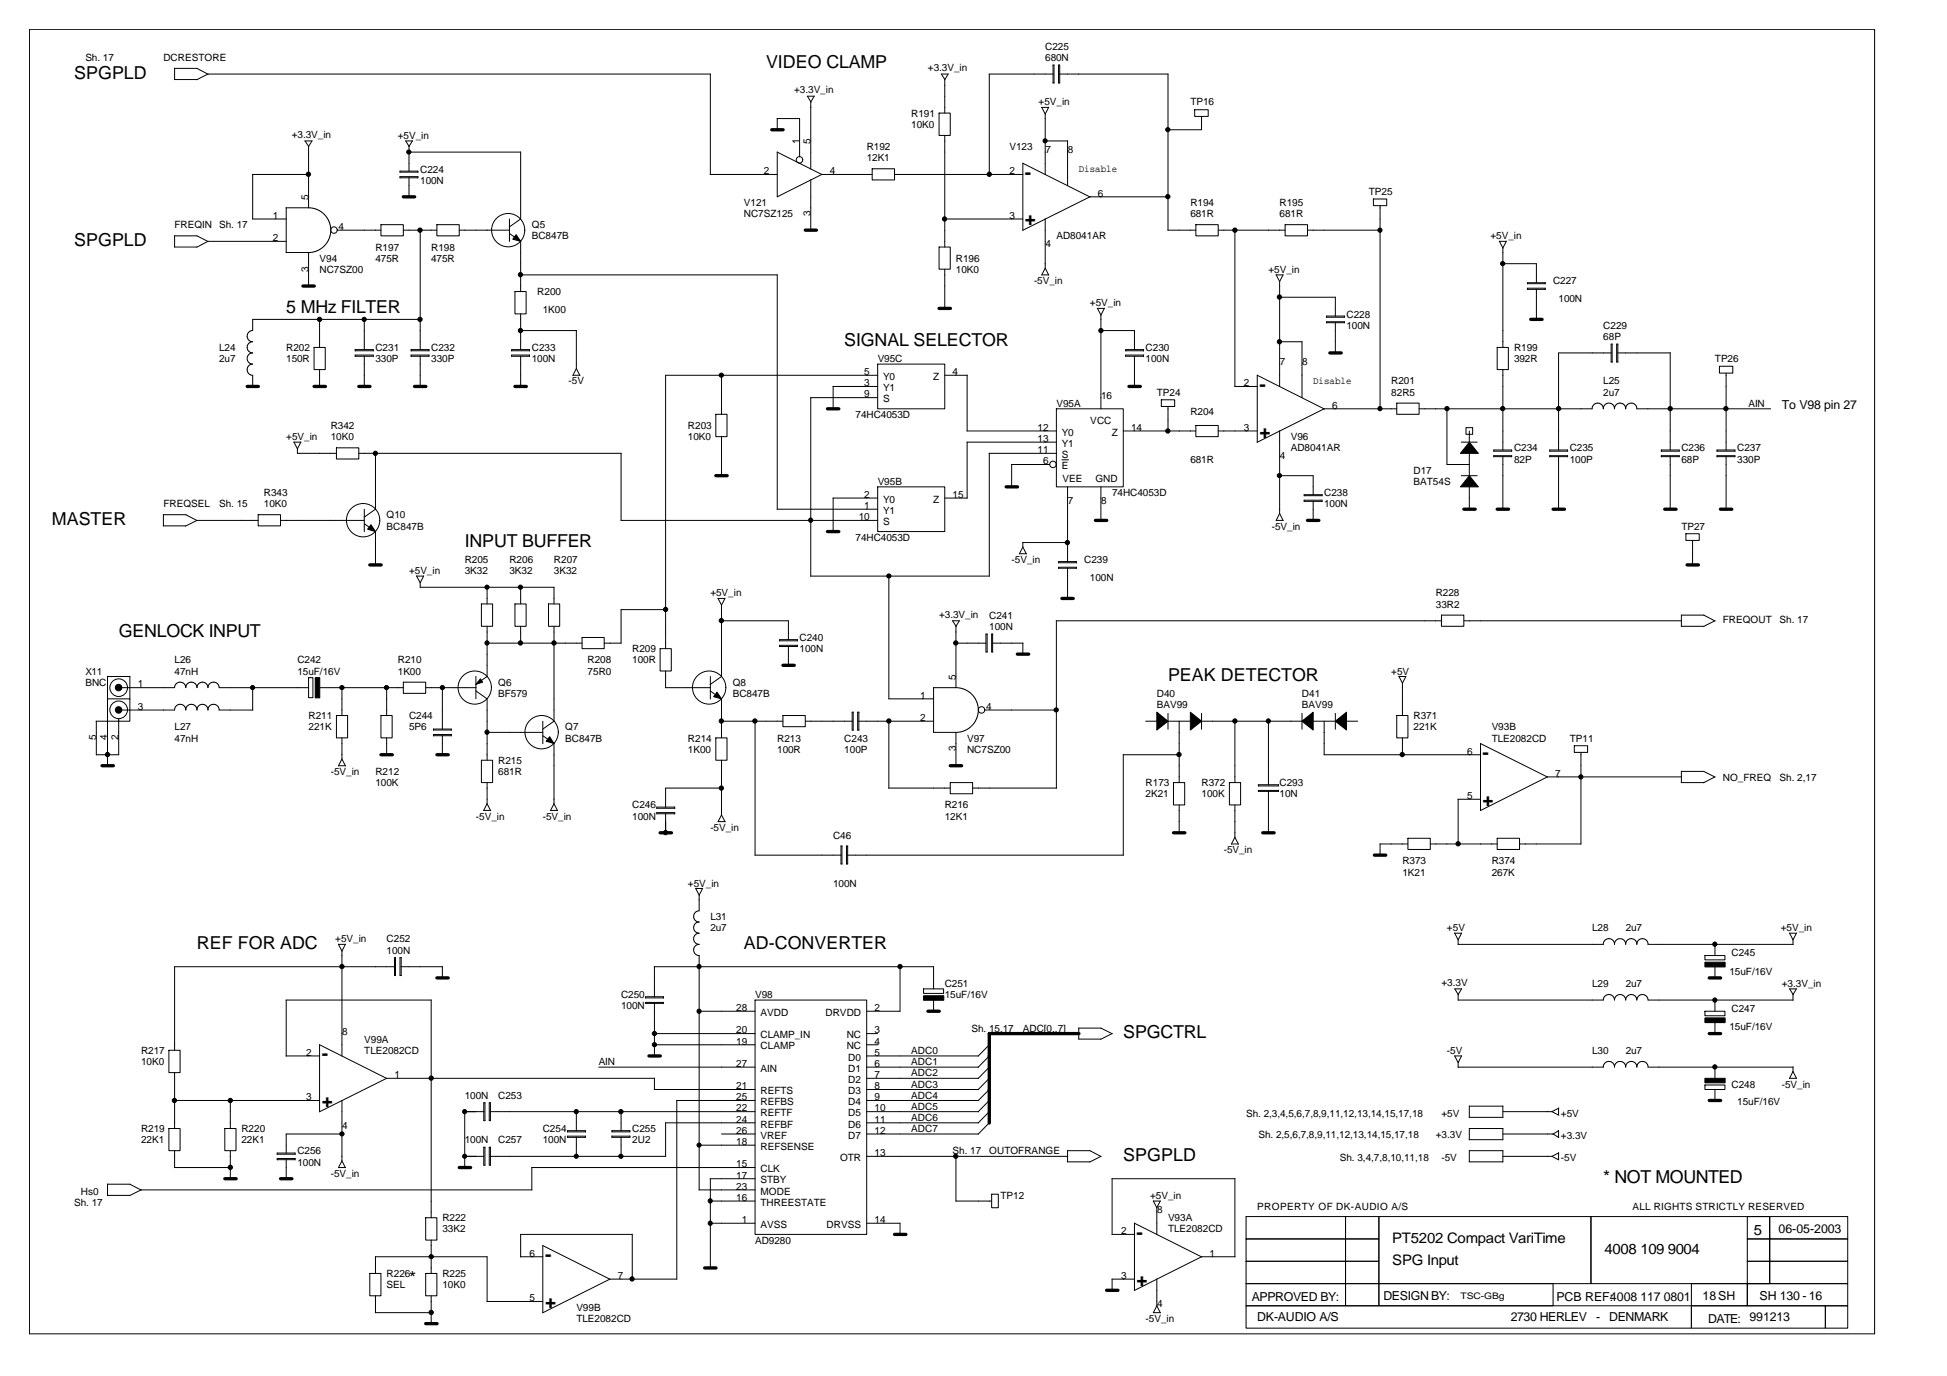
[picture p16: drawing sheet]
<svg xmlns="http://www.w3.org/2000/svg" width="420mm" height="297mm" viewBox="0 0 420 297" stroke-linecap="round" stroke-linejoin="round" font-family="sans-serif">
<defs><g id="words">
<g font-size="4.1">
<text x="221.2" y="38.6">-</text>
<text x="221.2" y="48.7">+</text>
<text x="271.8" y="84.4">-</text>
<text x="271.8" y="94.5">+</text>
<text x="320" y="163.8">-</text>
<text x="320" y="173.9">+</text>
<text x="69.5" y="228.9">-</text>
<text x="69.5" y="239">+</text>
<text x="245.3" y="267.4">-</text>
<text x="117.6" y="272.2">-</text>
<text x="245.3" y="277.5">+</text>
<text x="117.6" y="282.3">+</text>
</g>
<g font-size="3.9">
<text x="16" y="17">SPGPLD</text>
<text x="165.3" y="14.6">VIDEO CLAMP</text>
<text x="16" y="53.1">SPGPLD</text>
<text x="61.8" y="67.6">5 MHz FILTER</text>
<text x="182.2" y="74.8">SIGNAL SELECTOR</text>
<text x="11.2" y="113.4">MASTER</text>
<text x="100.3" y="118.2">INPUT BUFFER</text>
<text x="25.6" y="137.4">GENLOCK INPUT</text>
<text x="252.1" y="147.1">PEAK DETECTOR</text>
<text x="42.5" y="204.9">REF FOR ADC</text>
<text x="160.5" y="204.9">AD-CONVERTER</text>
<text x="242.4" y="224.1">SPGCTRL</text>
<text x="242.4" y="250.6">SPGPLD</text>
<text x="346" y="255.5">* NOT MOUNTED</text>
<text x="88.3" y="277.1">*</text>
</g>
<g font-size="3.1">
<text x="300.4" y="268.3">PT5202 Compact VariTime</text>
<text x="378.5" y="266.7">5</text>
<text x="300.4" y="273.2">SPG Input</text>
<text x="346.2" y="270.7">4008 109 9004</text>
</g>
<g font-size="2.7">
<text x="384.5" y="88.3">To V98 pin 27</text>
<text x="383.8" y="266.3">06-05-2003</text>
<text x="270.1" y="281">APPROVED BY:</text>
<text x="298.5" y="280.7">DESIGN BY:</text>
<text x="335.9" y="281">PCB REF:4008 117 0801</text>
<text x="367.4" y="280.7">18SH</text>
<text x="379.7" y="280.7">SH 130 -16</text>
<text x="271.3" y="285.3">DK-AUDIO A/S</text>
<text x="326" y="285.3">2730 HERLEV</text>
<text x="344.4" y="285.3">-</text>
<text x="347.3" y="285.3">DENMARK</text>
<text x="368.6" y="285.5">DATE: 991213</text>
</g>
<g font-size="2.2">
<text x="225.6" y="10.7">C225</text>
<text x="18.4" y="13.2">Sh. 17</text>
<text x="35.3" y="13.2">DCRESTORE</text>
<text x="200.2" y="15.3">+3.3V_in</text>
<text x="225.6" y="13.2">680N</text>
<text x="171.4" y="20.1">+3.3V_in</text>
<text x="224.1" y="22.8">+5V_in</text>
<text x="256.9" y="22.8">TP16</text>
<text x="62.9" y="29.7">+3.3V_in</text>
<text x="196.6" y="25.2">R191</text>
<text x="196.6" y="27.6">10K0</text>
<text x="85.9" y="30">+5V_in</text>
<text x="172.5" y="31.1" transform="rotate(-90 172.5 31.1)">1</text>
<text x="174.9" y="31.1" transform="rotate(-90 174.9 31.1)">5</text>
<text x="187" y="32.4">R192</text>
<text x="187" y="34.8">12K1</text>
<text x="217.8" y="32.4">V123</text>
<text x="225.6" y="33.1">7</text>
<text x="230.4" y="33.1">8</text>
<text x="90.7" y="37.2">C224</text>
<text x="90.7" y="39.7">100N</text>
<text x="164.8" y="37.6">2</text>
<text x="179.1" y="37.6">4</text>
<text x="217.8" y="37.6">2</text>
<text x="232.8" y="37">Disable</text>
<text x="58.9" y="47.2">1</text>
<text x="66.5" y="43.2" transform="rotate(-90 66.5 43.2)">5</text>
<text x="160.5" y="44.5">V121</text>
<text x="160.5" y="46.8">NC7SZ125</text>
<text x="174.9" y="46.6" transform="rotate(-90 174.9 46.6)">3</text>
<text x="217.8" y="47.2">3</text>
<text x="236.9" y="42.4">6</text>
<text x="256.9" y="44.5">R194</text>
<text x="256.9" y="46.8">681R</text>
<text x="276.1" y="44.5">R195</text>
<text x="276.1" y="46.8">681R</text>
<text x="295.4" y="42.1">TP25</text>
<text x="37.7" y="49.3">FREQIN</text>
<text x="47.3" y="49.3">Sh. 17</text>
<text x="58.9" y="52.1">2</text>
<text x="73.1" y="49.6">4</text>
<text x="114.8" y="49.3">Q5</text>
<text x="114.8" y="51.7">BC847B</text>
<text x="225.6" y="53.4">4</text>
<text x="228" y="51.7">AD8041AR</text>
<text x="321.6" y="51.7">+5V_in</text>
<text x="66.5" y="58.6" transform="rotate(-90 66.5 58.6)">3</text>
<text x="69" y="56.5">V94</text>
<text x="69" y="58.9">NC7SZ00</text>
<text x="81" y="54.1">R197</text>
<text x="81" y="56.5">475R</text>
<text x="93" y="54.1">R198</text>
<text x="93" y="56.5">475R</text>
<text x="206.3" y="56.5">R196</text>
<text x="206.3" y="58.9">10K0</text>
<text x="273.7" y="58.9">+5V_in</text>
<text x="116" y="63.7">R200</text>
<text x="223.1" y="61.3">-5V_in</text>
<text x="335.2" y="61.3">C227</text>
<text x="336.3" y="65.2">100N</text>
<text x="117.1" y="67.6">1K00</text>
<text x="235.2" y="66.2">+5V_in</text>
<text x="290.6" y="68.6">C228</text>
<text x="290.6" y="70.9">100N</text>
<text x="346" y="70.9">C229</text>
<text x="47.3" y="75.8">L24</text>
<text x="61.8" y="75.8">R202</text>
<text x="81" y="75.8">C231</text>
<text x="93" y="75.8">C232</text>
<text x="114.8" y="75.8">C233</text>
<text x="247.2" y="75.8">C230</text>
<text x="326.7" y="75.8">R199</text>
<text x="346" y="73.3">68P</text>
<text x="47.3" y="78.2">2u7</text>
<text x="61.8" y="78.2">150R</text>
<text x="81" y="78.2">330P</text>
<text x="93" y="78.2">330P</text>
<text x="114.8" y="78.2">100N</text>
<text x="122.7" y="83">-5V</text>
<text x="186.5" y="81">5</text>
<text x="186.5" y="83.4">3</text>
<text x="189.4" y="78.2">V95C</text>
<text x="190.6" y="82">Y0</text>
<text x="201.4" y="82">Z</text>
<text x="205.6" y="81">4</text>
<text x="247.2" y="78.2">100N</text>
<text x="268.4" y="83.4">2</text>
<text x="276.2" y="78.9">7</text>
<text x="281" y="78.9">8</text>
<text x="283.4" y="82.8">Disable</text>
<text x="300.2" y="83">R201</text>
<text x="326.7" y="78.2">392R</text>
<text x="346" y="83">L25</text>
<text x="370.1" y="78.2">TP26</text>
<text x="186.5" y="85.8">9</text>
<text x="190.6" y="84.4">Y1</text>
<text x="190.6" y="86.9">S</text>
<text x="228" y="87.8">V95A</text>
<text x="237.6" y="86.1">16</text>
<text x="249.6" y="85.4">TP24</text>
<text x="256.9" y="89.5">R204</text>
<text x="287.4" y="88.2">6</text>
<text x="300.2" y="85.4">82R5</text>
<text x="346" y="85.4">2u7</text>
<text x="377.3" y="87.8">AIN</text>
<text x="61.8" y="95">+5V_in</text>
<text x="71.4" y="92.7">R342</text>
<text x="71.4" y="95">10K0</text>
<text x="148.5" y="92.7">R203</text>
<text x="148.5" y="95">10K0</text>
<text x="184.6" y="90.2">74HC4053D</text>
<text x="223.9" y="93">12</text>
<text x="223.9" y="95.4">13</text>
<text x="229.2" y="94.1">Y0</text>
<text x="235.3" y="91.4">VCC</text>
<text x="239.9" y="94.1">Z</text>
<text x="244.1" y="93">14</text>
<text x="268.4" y="93">3</text>
<text x="278.6" y="95">V96</text>
<text x="223.9" y="97.8">11</text>
<text x="225.1" y="100.2">6</text>
<text x="229.2" y="96.5">Y1</text>
<text x="229.2" y="98.9">S</text>
<text x="229.2" y="101.3">E</text>
<text x="256.9" y="99.9">681R</text>
<text x="276.2" y="99.1">4</text>
<text x="278.6" y="97.4">AD8041AR</text>
<text x="326.7" y="97.4">C234</text>
<text x="326.7" y="99.9">82P</text>
<text x="338.8" y="97.4">C235</text>
<text x="338.8" y="99.9">100P</text>
<text x="362.8" y="97.4">C236</text>
<text x="362.8" y="99.9">68P</text>
<text x="374.9" y="97.4">C237</text>
<text x="374.9" y="99.9">330P</text>
<text x="56.9" y="107.1">R343</text>
<text x="186.5" y="107.5">2</text>
<text x="189.4" y="104.7">V95B</text>
<text x="205.6" y="107.5">15</text>
<text x="229.3" y="104">VEE</text>
<text x="236.4" y="104">GND</text>
<text x="240" y="107.1">74HC4053D</text>
<text x="285.8" y="107.1">C238</text>
<text x="305.1" y="102.3">D17</text>
<text x="305.1" y="104.7">BAT54S</text>
<text x="35.3" y="109.5">FREQSEL</text>
<text x="47.3" y="109.5">Sh. 15</text>
<text x="56.9" y="109.5">10K0</text>
<text x="83.4" y="111.9">Q10</text>
<text x="185.3" y="112.3">10</text>
<text x="186.5" y="109.9">1</text>
<text x="190.6" y="108.5">Y0</text>
<text x="190.6" y="110.9">Y1</text>
<text x="190.6" y="113.4">S</text>
<text x="201.4" y="108.5">Z</text>
<text x="230.4" y="108.8">7</text>
<text x="237.6" y="108.8">8</text>
<text x="285.8" y="109.5">100N</text>
<text x="83.4" y="114.3">BC847B</text>
<text x="184.6" y="116.7">74HC4053D</text>
<text x="274.4" y="114.3">-5V_in</text>
<text x="362.8" y="114.3">TP27</text>
<text x="88.3" y="123.9">+5V_in</text>
<text x="100.3" y="121.5">R205</text>
<text x="100.3" y="123.9">3K32</text>
<text x="109.9" y="121.5">R206</text>
<text x="109.9" y="123.9">3K32</text>
<text x="119.5" y="121.5">R207</text>
<text x="119.5" y="123.9">3K32</text>
<text x="218.3" y="121.5">-5V_in</text>
<text x="234" y="121.5">C239</text>
<text x="235.2" y="125.4">100N</text>
<text x="153.3" y="128.8">+5V_in</text>
<text x="309.8" y="128.8">R228</text>
<text x="309.8" y="131.2">33R2</text>
<text x="202.6" y="133.3">+3.3V_in</text>
<text x="213.5" y="133.6">C241</text>
<text x="213.5" y="136">100N</text>
<text x="371.8" y="134.6">FREQOUT</text>
<text x="384" y="134.6">Sh. 17</text>
<text x="37.7" y="143.2">L26</text>
<text x="64.2" y="143.2">C242</text>
<text x="85.9" y="143.2">R210</text>
<text x="126.8" y="143.2">R208</text>
<text x="136.4" y="140.8">R209</text>
<text x="136.4" y="143.2">100R</text>
<text x="172.6" y="138.4">C240</text>
<text x="172.6" y="140.8">100N</text>
<text x="18.4" y="145.6">X11</text>
<text x="18.4" y="148">BNC</text>
<text x="29.7" y="148.4">1</text>
<text x="37.7" y="145.6">47nH</text>
<text x="64.2" y="145.6">15uF/16V</text>
<text x="85.9" y="145.6">1K00</text>
<text x="107.5" y="148">Q6</text>
<text x="126.8" y="145.6">75R0</text>
<text x="158.1" y="148">Q8</text>
<text x="206.2" y="146.8" transform="rotate(-90 206.2 146.8)">5</text>
<text x="300.2" y="145.6">+5V</text>
<text x="29.7" y="153.2">3</text>
<text x="66.6" y="155.3">R211</text>
<text x="88.3" y="155.3">C244</text>
<text x="107.5" y="150.4">BF579</text>
<text x="158.1" y="150.4">BC847B</text>
<text x="198.6" y="150.8">1</text>
<text x="198.6" y="155.6">2</text>
<text x="212.8" y="153.2">4</text>
<text x="249.6" y="150.4">D40</text>
<text x="249.6" y="152.9">BAV99</text>
<text x="281" y="150.4">D41</text>
<text x="281" y="152.9">BAV99</text>
<text x="305.1" y="155.3">R371</text>
<text x="20.7" y="159.8" transform="rotate(-90 20.7 159.8)">5</text>
<text x="23.2" y="159.8" transform="rotate(-90 23.2 159.8)">4</text>
<text x="25.6" y="159.8" transform="rotate(-90 25.6 159.8)">2</text>
<text x="37.7" y="157.7">L27</text>
<text x="37.7" y="160.1">47nH</text>
<text x="66.6" y="157.7">221K</text>
<text x="88.3" y="157.7">5P6</text>
<text x="122" y="157.7">Q7</text>
<text x="122" y="160.1">BC847B</text>
<text x="148.5" y="160.1">R214</text>
<text x="167.7" y="160.1">R213</text>
<text x="182.2" y="160.1">C243</text>
<text x="208.7" y="160.1">V97</text>
<text x="305.1" y="157.7">221K</text>
<text x="321.9" y="157.7">V93B</text>
<text x="321.9" y="160.1">TLE2082CD</text>
<text x="338.8" y="160.1">TP11</text>
<text x="71.4" y="167.3">-5V_in</text>
<text x="81" y="167.3">R212</text>
<text x="107.5" y="164.9">R215</text>
<text x="107.5" y="167.3">681R</text>
<text x="148.5" y="162.5">1K00</text>
<text x="167.7" y="162.5">100R</text>
<text x="182.2" y="162.5">100P</text>
<text x="206.2" y="162.2" transform="rotate(-90 206.2 162.2)">3</text>
<text x="208.7" y="162.5">NC7SZ00</text>
<text x="316.6" y="162.9">6</text>
<text x="335.6" y="167.7">7</text>
<text x="81" y="169.7">100K</text>
<text x="247.2" y="169.7">R173</text>
<text x="247.2" y="172.1">2K21</text>
<text x="259.3" y="169.7">R372</text>
<text x="259.3" y="172.1">100K</text>
<text x="276.1" y="169.7">C293</text>
<text x="276.1" y="172.1">10N</text>
<text x="316.6" y="172.5">5</text>
<text x="371.8" y="168.5">NO_FREQ</text>
<text x="384" y="168.5">Sh. 2,17</text>
<text x="102.7" y="176.9">-5V_in</text>
<text x="117.1" y="176.9">-5V_in</text>
<text x="136.4" y="174.5">C246</text>
<text x="136.4" y="176.9">100N</text>
<text x="153.3" y="179.4">-5V_in</text>
<text x="203.9" y="174.5">R216</text>
<text x="203.9" y="176.9">12K1</text>
<text x="179.8" y="181">C46</text>
<text x="264.1" y="184.2">-5V_in</text>
<text x="148.5" y="191.4">+5V_in</text>
<text x="179.8" y="191.4">100N</text>
<text x="302.6" y="186.6">R373</text>
<text x="302.6" y="189">1K21</text>
<text x="321.9" y="186.6">R374</text>
<text x="321.9" y="189">267K</text>
<text x="72.3" y="203.4">+5V_in</text>
<text x="83.4" y="203.4">C252</text>
<text x="153.3" y="198.6">L31</text>
<text x="153.3" y="201">2u7</text>
<text x="312.3" y="201">+5V</text>
<text x="343.6" y="201">L28</text>
<text x="350.8" y="201">2u7</text>
<text x="384.3" y="201">+5V_in</text>
<text x="83.4" y="205.9">100N</text>
<text x="373.7" y="206.3">C245</text>
<text x="134" y="215.5">C250</text>
<text x="162.9" y="215.5">V98</text>
<text x="203.9" y="213.1">C251</text>
<text x="203.9" y="215.5">15uF/16V</text>
<text x="311.1" y="212.8">+3.3V</text>
<text x="343.6" y="213.1">L29</text>
<text x="350.8" y="213.1">2u7</text>
<text x="373.2" y="210.4">15uF/16V</text>
<text x="384.5" y="213.1">+3.3V_in</text>
<text x="134" y="217.9">100N</text>
<text x="158.9" y="218.3">28</text>
<text x="164.1" y="219.3">AVDD</text>
<text x="178.1" y="219.3">DRVDD</text>
<text x="188.7" y="218.3">2</text>
<text x="373.7" y="218.4">C247</text>
<text x="30.4" y="227.5">R217</text>
<text x="66.1" y="227.9">2</text>
<text x="73.8" y="223.4">8</text>
<text x="78.6" y="225.1">V99A</text>
<text x="78.6" y="227.5">TLE2082CD</text>
<text x="158.9" y="223.1">20</text>
<text x="158.9" y="225.5">19</text>
<text x="164.1" y="224.1">CLAMP_IN</text>
<text x="164.1" y="226.6">CLAMP</text>
<text x="182.7" y="224.1">NC</text>
<text x="182.7" y="226.6">NC</text>
<text x="188.7" y="223.1">3</text>
<text x="188.7" y="225.5">4</text>
<text x="188.7" y="227.9">5</text>
<text x="196.6" y="227.5">ADC0</text>
<text x="209.6" y="222.7">Sh. 15,17</text>
<text x="220.7" y="222.7">ADC[0..7]</text>
<text x="312.3" y="227.5">-5V</text>
<text x="343.6" y="227.5">L30</text>
<text x="350.8" y="227.5">2u7</text>
<text x="373.2" y="222.4">15uF/16V</text>
<text x="30.4" y="229.9">10K0</text>
<text x="85.1" y="232.7">1</text>
<text x="129.2" y="229.9">AIN</text>
<text x="158.9" y="230.3">27</text>
<text x="164.1" y="231.4">AIN</text>
<text x="183" y="229">D0</text>
<text x="183" y="231.4">D1</text>
<text x="183" y="233.8">D2</text>
<text x="188.7" y="230.3">6</text>
<text x="188.7" y="232.7">7</text>
<text x="196.6" y="229.9">ADC1</text>
<text x="196.6" y="232.4">ADC2</text>
<text x="66.1" y="237.5">3</text>
<text x="100.3" y="237.2">100N</text>
<text x="107.5" y="237.2">C253</text>
<text x="158.9" y="235.1">21</text>
<text x="158.9" y="237.5">25</text>
<text x="158.9" y="239.9">22</text>
<text x="164.1" y="236.2">REFTS</text>
<text x="164.1" y="238.6">REFBS</text>
<text x="183" y="236.2">D3</text>
<text x="183" y="238.6">D4</text>
<text x="188.7" y="235.1">8</text>
<text x="188.7" y="237.5">9</text>
<text x="188.7" y="239.9">10</text>
<text x="196.6" y="234.8">ADC3</text>
<text x="196.6" y="237.2">ADC4</text>
<text x="196.6" y="239.6">ADC5</text>
<text x="373.7" y="234.8">C248</text>
<text x="374.9" y="238.6">15uF/16V</text>
<text x="384.5" y="234.8">-5V_in</text>
<text x="30.4" y="244.4">R219</text>
<text x="52.1" y="244.4">R220</text>
<text x="73.8" y="243.7">4</text>
<text x="117.1" y="244.4">C254</text>
<text x="136.4" y="244.4">C255</text>
<text x="158.9" y="242.3">24</text>
<text x="158.9" y="244.8">26</text>
<text x="164.1" y="241">REFTF</text>
<text x="164.1" y="243.4">REFBF</text>
<text x="164.1" y="245.8">VREF</text>
<text x="183" y="241">D5</text>
<text x="183" y="243.4">D6</text>
<text x="183" y="245.8">D7</text>
<text x="188.7" y="242.3">11</text>
<text x="188.7" y="244.8">12</text>
<text x="196.6" y="244.4">ADC7</text>
<text x="196.6" y="242">ADC6</text>
<text x="268.9" y="241">Sh. 2,3,4,5,6,7,8,9,11,12,13,14,15,17,18</text>
<text x="271.6" y="245.6">Sh. 2,5,6,7,8,9,11,12,13,14,15,17,18</text>
<text x="309.8" y="245.6">+3.3V</text>
<text x="311.1" y="241">+5V</text>
<text x="336.8" y="241">+5V</text>
<text x="336.8" y="245.8">+3.3V</text>
<text x="30.4" y="246.8">22K1</text>
<text x="52.1" y="246.8">22K1</text>
<text x="64.2" y="249.2">C256</text>
<text x="64.2" y="251.6">100N</text>
<text x="100.3" y="246.8">100N</text>
<text x="107.5" y="246.8">C257</text>
<text x="117.1" y="246.8">100N</text>
<text x="136.4" y="246.8">2U2</text>
<text x="158.9" y="247.2">18</text>
<text x="158.9" y="252">15</text>
<text x="164.1" y="248.2">REFSENSE</text>
<text x="181.3" y="250.6">OTR</text>
<text x="188.7" y="249.6">13</text>
<text x="205.6" y="249.2">Sh. 17</text>
<text x="213.5" y="249.2">OUTOFRANGE</text>
<text x="289.1" y="250.6">Sh. 3,4,7,8,10,11,18</text>
<text x="311.1" y="250.6">-5V</text>
<text x="336.8" y="250.6">-5V</text>
<text x="17.4" y="257.9">Hs0</text>
<text x="71.4" y="254">-5V_in</text>
<text x="158.9" y="254.4">17</text>
<text x="158.9" y="256.8">23</text>
<text x="164.1" y="253.1">CLK</text>
<text x="164.1" y="255.5">STBY</text>
<text x="164.1" y="257.9">MODE</text>
<text x="16" y="260.3">Sh. 17</text>
<text x="95.5" y="263.6">R222</text>
<text x="158.9" y="259.2">16</text>
<text x="164.1" y="260.3">THREESTATE</text>
<text x="215.9" y="258.9">TP12</text>
<text x="248.2" y="258.9">+5V_in</text>
<text x="249.7" y="261.9">8</text>
<text x="252.1" y="263.6">V93A</text>
<text x="271.3" y="261.3">PROPERTY OF DK-AUDIO A/S</text>
<text x="352.3" y="261.3">ALL RIGHTS STRICTLY RESERVED</text>
<text x="95.5" y="266.1">33K2</text>
<text x="160.1" y="264">1</text>
<text x="162.9" y="268.5">AD9280</text>
<text x="164.1" y="265.1">AVSS</text>
<text x="178.4" y="265.1">DRVSS</text>
<text x="188.7" y="264">14</text>
<text x="241.9" y="266.4">2</text>
<text x="252.1" y="266.1">TLE2082CD</text>
<text x="83.4" y="275.7">R226</text>
<text x="95.5" y="275.7">R225</text>
<text x="114.3" y="271.3">6</text>
<text x="261" y="271.3">1</text>
<text x="83.4" y="278.1">SEL</text>
<text x="95.5" y="278.1">10K0</text>
<text x="114.3" y="280.9">5</text>
<text x="133.3" y="276.1">7</text>
<text x="241.9" y="276.1">3</text>
<text x="124.4" y="282.9">V99B</text>
<text x="124.4" y="285.4">TLE2082CD</text>
<text x="247.2" y="285.4">-5V_in</text>
<text x="249.7" y="282.2">4</text>
</g>
<text font-size="1.9" x="315.2" y="280.3">TSC-GBg</text>
</g></defs>
<g fill="none" stroke="#000" stroke-width=".22">
<path d="M6.3 6.3h398.2v281.6h-398.2zM37.7 14.7v2.5h4.8M37.7 14.8h4.8M42.5 14.8l2.4 1.2M153.3 16v21.7M153.3 16h-108.4l-2.4 1.2M203.1 16h1.5M203.2 16l.7 1.2M204.6 15.9l-.7 1.3v7.2M213.4 16h13.9M213.5 16v21.7M227.2 14h.3v3.9h-.3"/>
<path d="M227.2 14v3.9M228.4 14h.3v3.9h-.3M228.4 14v3.9M228.6 16h23.5v33.7M54.5 37.7h12.1M54.5 37.6v9.7M65.8 30.4h1.5M65.8 30.4l.8 1.3M67.4 30.4l-.8 1.2v13.3M86.3 38.4h3.9M87.5 30.4h1.5M87.5 30.4l.8 1.3"/>
<path d="M88.2 32.8h24.2M88.3 38.3v4.2M89 30.4l-.7 1.2v5.4M90.2 36.9v.3M90.2 38.1v.3M90.2 36.9h-3.9v.3h3.9M90.2 38.1h-3.9v.3M112.4 32.8v14.5M153.2 37.7h14.5M167.7 25.6h4.9v8.3M167.7 25.6v2.5M167.7 32.8v9.7l9.7-4.9"/>
<path d="M167.7 32.8l9.7 4.9M173.2 34.5a.7 .7 0 0 0-.9-.6 .7 .7 0 0 0-.3 1.1 .7 .7 0 0 0 1.2-.2v-.3M174.2 20.8h1.5M174.2 20.8l.8 1.2M175 38.8v10.9M175.7 20.7l-.7 1.3v14.5M177.4 37.7h10.8M188.2 36.4h4.8v2.4h-4.8zM193 37.7h27.7M202.6 24.4h2.5v4.8h-2.5zM203.9 29.2v24.1M224.8 23.2h1.5"/>
<path d="M224.8 23.1l.8 1.5M225.5 30.4h4.9M225.6 24.6v13.1M226.3 23.1l-.7 1.5M230.4 30.4v9.7M257.8 23.7h2.9v1.4h-2.9zM259.3 25.1v2.9h-7.3M37.7 50.9v2.4h4.8M37.7 50.9h4.8M42.5 50.9l2.4 1.2M54.5 47.3h7.3M61.7 44.9h4.9"/>
<path d="M61.7 54.5h4.9M61.8 52.1h-16.9l-2.4 1.3M61.8 44.8v9.7M66.6 44.9h1l.9 .3 1.4 1 1 1.4 .5 1.7-.3 2-.5 1.1-.6 .7-1.5 1-.9 .3-1 .1M66.6 54.5v7.3M72.8 49.6a.7 .7 0 0 0-1-.6 .7 .7 0 0 0-.2 1.2 .7 .7 0 0 0 1.1-.3l.1-.2M72.8 49.7h9.4M82.2 48.5h4.8v2.4h-4.8zM87 49.7h7.3M90.7 49.7v25.8M94.3 48.5h4.8v2.4h-4.8zM99.1 49.7h10.8"/>
<path d="M109.9 50.4l2.5 1.7v10.8M109.9 47.3v4.8M112.3 59.3h55.4M112.4 47.3l-2.5 1.7M167.7 59.3v50.6M202.6 53.3h2.5v4.8h-2.5zM203.8 47.3h16.9M203.9 58.1v8.5M224.8 59.3h1.5M225.6 47.2v10.7M225.6 57.9l-.8 1.5M225.6 57.9l.7 1.5"/>
<path d="M235.2 42.5l-14.5 7.2M235.2 42.5h16.9M235.2 42.5l-14.5-7.3v14.5M252 49.7h6.1M258.1 48.5h4.8v2.4h-4.8zM262.9 49.7h14.4M266.5 49.6v33.8M275.4 59.3h1.5M275.4 59.3l.7 1.5M276.9 59.3l-.8 1.5M277.3 48.5h4.9v2.4h-4.9zM282.2 49.7h15.7"/>
<path d="M296.4 43h2.9v1.4h-2.9zM297.8 44.4v43.9M323.6 52.1h1.4M323.6 52.1l.7 1.4M324.3 56.9h7.3v4.2M324.3 53.5v21.5M325.1 52.1l-.8 1.4M67.8 75h2.4v4.8h-2.4zM69 68.9v6.1M69 79.8v3.6M76.6 75.5h4v.3l-4-.1M76.6 76.7h4v.2h-4"/>
<path d="M76.7 75.5v.3M76.7 76.7v.2M78.6 68.9v6.6M78.6 76.9v6.5M88.7 75.5h3.9v.3l-3.9-.1M88.7 76.7h3.9v.2h-3.9M88.7 75.5v.3M88.7 76.7v.2M90.7 76.9v6.6M90.7 68.9h-36.2v2.5l-.8 .3-.4 .6 .1 .7 .2 .4 .5 .3 .4 .1-.8 .3-.4 .6 .1 .7 .2 .4 .5 .3 .4 .1-.8 .3-.4 .7 .1 .6 .2 .4 .5 .4h.4l-.8 .3-.4 .7 .1 .6 .2 .4 .5 .4h.4v2.4M111.1 62.9h2.4v4.9h-2.4zM112.4 67.8v7.7"/>
<path d="M112.4 76.9v6.6M112.4 71.4h12M114.3 75.5v.3M114.3 76.7v.2M114.3 75.5h-3.9v.3l3.9-.1M114.3 76.7h-3.9v.2h3.9M124.4 79.6l.7 1.4h-1.4M124.4 71.3v8.3M124.4 79.6l-.8 1.5M189.4 78.6h14.5v9.7h-14.5zM236.8 66.6h1.5M236.8 66.5l.8 1.5"/>
<path d="M237.5 71.4h7.3v4.1M237.6 68v20.3M238.3 66.5l-.7 1.5M244.8 76.9v6.6M246.8 75.5v.3M246.8 76.7v.2M246.8 75.5h-3.9v.3l3.9-.1M246.8 76.7h-3.9v.2h3.9M276.1 73.8l4.9-.1v12.1M276.1 64.2h12.1v4.1M276.1 60.8v22.7M286.3 69.7h3.9"/>
<path d="M286.3 68.5h3.9M288.2 69.6v6.6M290.1 68.2v.3M290.1 69.5v.2M290.2 68.2h-3.9v.3M290.2 69.5h-3.9v.2M323.1 75h2.4v4.8h-2.4zM324.3 79.8v17.4M329.6 62.5h3.9M329.6 61.2h3.9M331.6 62.4v6.6M333.5 61v.3"/>
<path d="M333.5 62.2v.3M333.5 61h-3.9v.3M333.5 62.2h-3.9v.3M347.7 78.2v-3.9h.2v3.9M347.7 78.1h.2M347.7 76.2h-11.4v21M348.9 78.1h.3M349.1 76.2h11.4M349.1 74.3v3.9M349.2 74.3h-.3v3.9M360.4 76.1v21.1M371.1 79.1h2.8v1.4h-2.8z"/>
<path d="M63.4 95.4h1.5M63.4 95.4l.8 1.5M64.2 96.9v1M64.2 97.9h8.4M64.9 95.4l-.7 1.5M72.6 96.7h4.8v2.4h-4.8zM77.4 97.9h56.7M81 97.9v12l-2.4 1.8M134 97.9v14.5M154.5 89.4h2.4v4.9h-2.4zM155.7 81v8.4M155.7 94.3v8.4"/>
<path d="M174.9 85.8h14.5M175 85.8v38.6M179.7 83.4h9.7M179.8 83.4v4.9M189.4 81h-45.8v59M203.9 81h4.8M208.7 81v12h19.3M213.4 97.9h14.6M213.5 97.9v26.5M228 88.3h14.4v16.8h-14.4zM228 95.4h-19.3v12.2M229.2 99.3h1.4"/>
<path d="M242.4 93h15.7M250.6 86.3h2.9v1.4h-2.9zM252.1 87.7v5.4M258.1 91.8h4.8v2.5h-4.8zM262.9 93h8.4M266.4 83.4h4.9M271.3 81l14.5 7.3M271.3 81v14.4M276.1 93v17.9M301.4 87h4.8v2.4h-4.8zM301.4 88.3h-15.6l-14.5 7.2M306.2 88.3h37.4l.3-.9 .7-.4 .6 .1 .4 .2 .3 .5 .1 .5 .3-.9 .7-.4 .6 .1 .4 .2 .4 .5v.5l.3-.9 .7-.4 .6 .1 .4 .2 .4 .5v.5l.3-.9 .7-.4 .6 .1 .4 .2 .4 .5v.5h28.9"/>
<path d="M312.3 88.2v12.1h4.8M315.3 95.4h3.5M316.4 92.3h1.4v1.5h-1.4zM317.1 93v2.4M317.1 97.8v4.9M322.3 97.4h3.9M322.3 98.6h3.9M322.4 97.4l-.1-.3h3.9v.3M322.4 98.6l-.1-.2h3.9v.2M324.3 98.5v11.5M334.4 97.1h3.9v.3M334.4 97.4h3.9"/>
<path d="M334.4 98.6h3.9M334.4 98.4h3.9v.2M334.4 97.1v.3M334.4 98.4v.2M336.3 98.5v11.5M358.5 97.4h3.9M358.5 98.6h3.9M358.5 97.4v-.3h3.9v.3M358.5 98.6v-.2h3.9v.2M360.4 98.5v11.5M370.5 97.4h3.9M370.5 98.6h3.9"/>
<path d="M370.5 97.4v-.3h3.9v.3M370.5 98.6v-.2h3.9v.2M372.5 80.5v16.7M372.5 98.5v11.5M35.2 113.5h4.9M35.3 111.1h4.8M35.3 111.1v2.4M40.1 111.1l2.4 1.3M55.7 111.1h4.8v2.4h-4.8zM55.7 112.3h-13.2l-2.5 1.3M60.5 112.3h18.1M78.6 109.9v4.9"/>
<path d="M78.6 113.1l2.5 1.7M81 114.8v7.2M134 112.3h55.4M167.7 109.9h21.7M179.7 107.5h9.7M179.8 107.5v7.3M189.4 105.1h14.5v9.7h-14.5zM203.9 107.5h4.8M218.3 100.3h8.2M218.3 100.3v4.8M220.7 117.1h9.7M220.7 118.1l.8 1.4h-1.5"/>
<path d="M220.7 117.1v1M220.7 118.1l-.7 1.5M230.4 105.1v16.2M237.6 105.1v7.3M275.4 112.3h1.5M276.1 102.7h7.3v4.1M276.1 110.9l-.7 1.5M276.1 110.9l.8 1.5M281.4 108.2h3.9M281.4 107h3.9M283.4 108.2v4.1M285.3 106.8v.2"/>
<path d="M285.3 108v.3M285.3 106.8h-3.9v.2M285.3 108h-3.9v.3M315.3 102.7h3.5M317.1 105.1v4.8M363.8 115.2h2.9v1.5h-2.9zM365.3 116.7v5.2M89.9 124.4h1.5M89.9 124.3l.8 1.5M90.7 125.8v1M90.7 126.8h28.9M91.4 124.3l-.7 1.5"/>
<path d="M103.9 130.4h2.4v4.8h-2.4zM105.1 138.8h20.5M105.1 126.8v3.6M105.1 135.2v10.9M111.1 130.4h2.4v4.8h-2.4zM112.4 126.8v3.6M112.4 135.2v3.6M118.4 130.4h2.4v4.8h-2.4zM119.5 126.8v3.6M119.5 135.2v20.5M125.6 137.6h4.8v2.4h-4.8zM143.7 131.6h-9.7v7.3l-3.6-.1"/>
<path d="M154.9 129.2h1.5M154.9 129.1l.8 1.5M155.7 134h14.4v4.1M155.7 130.6v15.5M156.5 129.1l-.8 1.5M168.2 139.6h3.9M168.2 138.3h3.9M170.1 139.5v4.1M172.1 138.1v.3M172.1 139.3v.3M172.1 138.1h-3.9v.3M172.1 139.3h-3.9v.3"/>
<path d="M174.9 124.4h38.6M191.8 124.3v26.6h9.7M206.2 138.8h6.6M207 134h-1.4l.7 1.2M207.1 134l-.8 1.2v13.2M212.8 136.9l.2-.1 .1 3.9h-.3zM214 136.9l.2-.1v3.9h-.2zM214.2 138.8h6.6M220.7 138.8v2.5M227.9 134h83.2M228 134v36.2M228.4 121.5v-.3h3.9v.3"/>
<path d="M228.4 122.7v-.2h3.9v.2M228.4 122.7h3.9M228.4 121.5h3.9M230.4 122.6v6.6M311.1 132.8h4.8v2.4h-4.8zM315.9 134h47M362.8 135.2h4.9M367.7 132.8l2.4 1.3M367.7 132.8h-4.9v2.4M370.1 134l-2.5 1.2M20.7 155.7h2.5v9.6M20.8 155.7v7.3"/>
<path d="M23.2 150.9h4.8v4.8h-4.8zM23.2 146h4.9M23.2 146v4.9M25.6 148.4h12.1l.3-.8 .7-.3h.6l.4 .3 .3 .5 .1 .3 .3-.8 .7-.3h.6l.4 .3 .4 .5v.3l.2-.5a1.15 1.15 0 0 1 1.5-.6l.5 .5 .2 .6 .3-.8 .6-.3h.7l.4 .3 .3 .5 .1 .3h19.3M25.6 155.2v7.7M26.3 153.3h11.4l.3-.9 .7-.4 .6 .1 .4 .2 .3 .6 .1 .4 .3-.9 .7-.4 .6 .1 .4 .2 .4 .6v.4l.2-.7a1.15 1.15 0 0 1 1.5-.5l.5 .5 .2 .7 .3-.9 .6-.4 .7 .1 .4 .2 .3 .6 .1 .4h7.3M28 146v4.9M54.5 148.4v4.9M66.6 146.3h.9v4.3h-.9zM69 148.4h18M72.6 154.5h2.4v4.8h-2.4zM73.8 148.4v6.1"/>
<path d="M73.8 159.3v4.6M82.2 154.5h2.4v4.8h-2.4zM83.4 148.4v6.1M83.4 159.3v3.6M87 147.3h4.9v2.4h-4.9zM91.9 148.4h10.8M93.5 157.6h3.9M93.5 157.4h3.9v.2M93.5 158.8h3.9M93.5 158.6h3.9v.3M93.6 157.4v.2M93.6 158.6v.3"/>
<path d="M95.5 148.4v9M95.5 158.8v4.1M102.7 149.1l2.4 1.8v13.2M102.7 146v4.9M105.1 158.1h12M105.2 146l-2.5 1.7M117.1 155.7v4.9M117.1 158.8l2.5 1.8M119.5 155.7l-2.4 1.7M142.5 140h2.4v4.9h-2.4zM143.6 144.9v3.5h9.7M153.3 149.2l2.4 1.7"/>
<path d="M153.3 146v4.9M154.5 159.3h2.4v4.8h-2.4zM155.7 155.7h13.3M155.7 150.9v8.4M155.7 146l-2.5 1.8M162.9 155.6v29M169 154.5h4.8v2.4h-4.8zM173.8 155.7h10.1M183.9 157.6v-3.9h.2v3.9M183.9 157.6h.2M185.1 157.6h.3M185.3 155.7h16.2"/>
<path d="M185.3 153.7v3.9M185.4 153.7h-.3v3.9M191.8 155.7v14.5M201.4 148.4h4.9M201.5 148.4v9.7h4.8M206.3 148.4l1.8 .4 1.3 .7 1 1.3 .6 1.3 .1 .8-.1 1.6-1 1.9-1 .9-.9 .5-1.8 .3M206.3 158.1v7.2M212.5 153.2a.7 .7 0 0 0-1-.6 .7 .7 0 0 0-.2 1.1 .7 .7 0 0 0 1.2-.2v-.2M212.6 153.3h15.4M247.2 155.7h2.4M252.1 154v3.4M252.1 155.7h4.8"/>
<path d="M254.5 155.7v13.2M259.3 155.7h21.7M259.3 154v3.4M266.5 155.6v13.3M273.7 155.7v13.7M281 154v3.4M283.3 155.7h4.9M285.8 155.7v7.2M288.2 154v3.4M290.6 155.7h2.4M301.4 154.5h2.4v4.8h-2.4zM301.9 146h1.5"/>
<path d="M301.9 146l.7 1.5M302.6 147.5v7M302.6 159.3v3.6M303.4 146l-.8 1.5M20.8 162.9h4.9M73.1 165.3h1.4M73.8 163.9l-.8 1.4M73.8 163.9l.7 1.4M103.9 164.1h2.4v4.8h-2.4zM104.4 174.9h1.5M105.1 168.9v4.6M105.1 173.5l-.7 1.5"/>
<path d="M105.1 173.5l.8 1.5M118.8 174.9h1.5M119.5 160.5v13M119.5 173.5l-.7 1.5M119.5 173.5l.8 1.5M141.7 174.5v-.3h3.9v.3M141.7 175.7v-.3h3.9v.3M141.7 175.7h3.9M141.7 174.5h3.9M143.6 175.6v4.2M155.7 164.1v11.8M155.7 175.9l.8 1.5h-1.5"/>
<path d="M155.7 175.9l-.8 1.5M155.7 170.1h-12.1v4.2M191.8 170.1h13.3M205.1 168.9h4.8v2.5h-4.8zM209.9 170.1h18.1M242.4 162.9h12.1M242.4 162.9v21.7M253.2 168.9h2.5v4.9h-2.5zM254.5 173.8v6M265.3 168.9h2.4v4.9h-2.4zM266.5 173.8v6.9M271.5 169.4h4.4"/>
<path d="M271.5 170.6h4.4M271.6 169.4v.3M271.6 170.6v.3M271.6 169.7h4.3M271.6 170.8h4.3M273.7 170.8v9M275.9 169.4v.3M275.9 170.6v.2M285.7 162.9h33.8M314.6 172.5h4.9M314.7 172.5v9.7M319.5 160.5l14.5 7.3"/>
<path d="M319.5 160.5v14.4M333.9 167.7l-14.5 7.3M333.9 167.7h28.9M339.7 161h2.9v1.4h-2.9zM341.2 162.4v19.8M362.8 168.9h4.9M362.8 166.5v2.4M362.8 166.5h4.9M367.7 166.5l2.4 1.3M370.1 167.7l-2.5 1.3M150.1 191.8h1.5M150.1 191.8l.8 1.4"/>
<path d="M150.9 193.2v3.4l-.8 .3-.4 .7v.6l.3 .5 .5 .3h.4l-.8 .3-.4 .7v.6l.3 .5 .5 .3 .4 .1-.8 .2-.4 .7v.7l.3 .4 .5 .3 .4 .1-.8 .3-.4 .6v.7l.3 .4 .5 .3 .4 .1v50.6M151.6 191.8l-.7 1.4M162.9 184.6h18.6M181.5 182.6v3.9h.2M181.5 182.7h.2M181.7 182.6v3.9M182.7 182.6v3.9h.3l-.1-3.9M182.7 182.7h.3M182.9 184.6h59.5M265.8 182.2h1.5M266.5 180.7l-.8 1.5M266.5 180.7l.8 1.5"/>
<path d="M297.8 182.2h6M297.8 182.2v2.4M303.8 181h4.9v2.4h-4.9zM308.7 182.2h14.4M323.1 181h4.8v2.4h-4.8zM327.9 182.2h13.3M37.7 208.7h47.5M37.7 208.6v18.1M61.7 215.9h31.3M61.8 215.9v12.1M73 203.9h1.5M73 203.8l.8 1.5"/>
<path d="M73.8 205.3v22.7M74.5 203.8l-.7 1.5M85.1 206.7v3.9h.3M85.1 206.7h.3M85.3 206.7v3.9M86.3 206.7v3.9h.3v-3.9M86.3 206.7h.3M86.5 208.7h9M93 215.8v47.1M95.5 208.7v2.4M139.3 216.6h3.9M139.3 215.4h3.9"/>
<path d="M141.2 208.7h60.3M141.2 208.6v6.6M141.2 216.6v11.4M143.2 215.2v.3M143.2 216.4v.2M143.2 215.2h-3.9v.3M143.2 216.4h-3.9v.2M150.8 218.3h12.1M162.9 215.9h24.1v50.6h-24.1zM187 218.3h7.2M194.2 208.7v9.6M199.3 213.5h4.3v.9h-4.3z"/>
<path d="M201.5 208.6v4.9M201.5 215.9v2.4M313.9 201.5h1.5M313.9 201.4l.8 1.5M313.9 213.5h1.5M313.9 213.5l.8 1.2M314.7 214.7v1.2h31.3l.3-.8 .7-.4h.6l.4 .3 .4 .5v.4l.3-.8 .7-.4h.6l.4 .3 .4 .5v.4l.3-.8 .7-.4h.6l.4 .3 .4 .5v.4l.3-.8 .7-.4h.6l.5 .3 .3 .5v.4h31.4M314.7 203.9h31.3l.3-.9 .7-.4 .6 .1 .4 .2 .4 .5v.5l.3-.9 .7-.4 .6 .1 .4 .2 .4 .5v.5l.3-.9 .7-.4 .6 .1 .4 .2 .4 .5v.5l.3-.9 .7-.4 .6 .1 .5 .2 .3 .5v.5h31.4M314.7 202.9v1M315.4 201.4l-.7 1.5M315.4 213.4l-.7 1.3M367.9 218.3h4.3v1h-4.3z"/>
<path d="M367.9 206.3h4.3v.9h-4.3zM370.1 203.9v2.4M370.1 208.7v2.4M370.1 215.9v2.4M386.2 201.5h1.4M386.2 213.5h1.4M386.2 201.4l.7 1.5M386.2 213.5l.8 1.2M386.9 202.9v1M387.7 213.4l-.8 1.3v1.2M387.7 201.4l-.8 1.5M36.4 226.7h2.5v4.8h-2.5z"/>
<path d="M37.7 237.6h31.3M37.7 231.5v12.1M49.7 237.5v6.1M61.7 228h7.3M69 225.5l14.5 7.3M69 225.5v14.5M73.8 237.5v13.1M100.2 240h4.2M100.3 240v12.1M104.4 238v3.9h.3M104.4 238.1h.3M104.6 238v3.9"/>
<path d="M105.6 238v3.9h.3l-.1-3.9M105.6 238.1h.3M105.8 240h57.1M124.4 240v4.1M129.2 230.4h33.7M134 240v4.1M141.2 223.1h21.7M141.2 225.5h21.7M141.2 235.2h21.7M141.2 232.7v2.5M141.3 232.8h-57.9l-14.5 7.2M146 237.6h16.9"/>
<path d="M146 237.6v38.6M187 228h24.2M187 232.8h24.2M187 240h24.2M187 237.6h24.2M187 223.1h2.4M187 225.5h2.4M187 230.4h24.2M187 235.2h24.2M213.5 240l-2.4 2.4M213.5 237.6l-2.4 2.4M213.5 235.2l-2.4 2.4"/>
<path d="M213.5 232.8l-2.4 2.4M213.5 230.4l-2.4 2.4M213.5 228l-2.4 2.4M213.5 225.5l-2.4 2.5M232.7 224.3h4.9M232.8 221.9h4.8l2.4 1.3M232.8 221.9v2.4M240 223.1l-2.5 1.3M313.9 228h1.5M313.9 227.9l.8 1.5M314.7 230.4h31.3l.3-.9 .7-.4 .6 .1 .4 .2 .4 .5v.5l.3-.9 .7-.4 .6 .1 .4 .2 .4 .5v.5l.3-.9 .7-.4 .6 .1 .4 .2 .4 .5v.5l.3-.9 .7-.4 .6 .1 .5 .2 .3 .5v.5h31.4M314.7 229.4v1"/>
<path d="M315.4 227.9l-.7 1.5M317.1 238.7v2.5h7.2M317.1 238.8h7.3M324.3 238.8v2.4M324.3 240h10.6M334.9 240l1.5 .7M336.3 239.2v1.5M336.4 239.2l-1.5 .8M367.9 234.2h4.3v1h-4.3zM370.1 220.7v2.4M370.1 230.4v2.4M370.1 235.2v2.4"/>
<path d="M386.2 232.8h1.5M386.9 230.3v1M386.9 231.3l-.7 1.5M386.9 231.3l.8 1.5M23.2 258h4.8M28 255.6l2.5 1.3M28.1 255.6h-4.9v2.4M30.4 256.9h84.4M30.4 256.9l-2.4 1.2M36.4 243.6h2.5v4.8h-2.5zM37.7 248.4l-.1 3.6h12.1M48.5 243.6h2.4v4.8h-2.4z"/>
<path d="M49.7 248.4v6.1M59.8 250.3h3.9M59.8 249.2h3.9M61.7 244.8h12.1M61.8 244.8v4.1M61.8 250.3v4.2M63.7 248.9v.3M63.7 250.1v.3M63.7 248.9h-3.9v.3M63.7 250.1h-3.9v.3M73.1 252h1.4M73.8 250.6l-.8 1.5"/>
<path d="M73.8 250.6l.7 1.5M100.3 249.6h4.1M104.4 247.6v3.9h.3M104.4 247.7h.3M104.6 247.6v3.9M105.6 247.6v3.9h.3l-.1-3.9M105.6 247.7h.3M105.8 249.6h37.9M114.7 252h48.2M114.8 252v4.9M122.5 244.4v-.3h3.9l-.1 .3M122.5 245.6v-.3h3.9l-.1 .3"/>
<path d="M122.5 245.5h3.9M122.5 244.3h3.9M124.4 245.5v4.1M132 245.3h3.9M132 244.1h3.9M132.1 244v.3M132.1 245.2v.3M134 245.5v4.1M135.9 245.2v.3h-3.9M135.9 244v.3h-3.9M143.6 242.4h19.3M143.6 242.3v7.3"/>
<path d="M150.8 247.2h12.1M150.8 256.9h12.1M153.2 259.3h9.7M155.7 244.8h7.2M162.9 254.5h-9.7l.1 19.3M187 244.8h24.2M187 249.6h43.4M187 242.4h24.2M206.2 259.3h7.8M206.3 249.6v9.7M213.5 242.4l-2.4 2.4M214 257.8h1.4v2.9h-1.4z"/>
<path d="M230.3 250.8h4.9M230.4 248.4v2.4M230.4 248.4h4.8l2.4 1.3M237.6 249.6l-2.4 1.3M248.9 259.3h1.5M248.9 259.2l.7 1.5M250.4 259.2l-.8 1.5M317.1 243.6v2.4h7.2M317.1 248.4v2.4h7.2M317.1 248.4h7.3M317.1 243.6h7.3M324.3 244.8h10.9"/>
<path d="M324.3 243.6v2.5M324.3 248.4v2.5M324.3 249.6h10.6M334.9 249.6l1.5 .8M335.2 244.8l1.2 .8M336.3 244v1.5M336.3 248.9v1.4M336.3 244.1l-1.2 .7M336.4 248.9l-1.5 .7M79.8 274.9h2.4v4.8h-2.4zM81 271.3h24.1v9.7h12M81 271.3v3.6"/>
<path d="M81 279.7v3.7M91.9 262.9h2.4v4.8h-2.4zM91.9 274.9h2.4v4.8h-2.4zM93 267.7v7.2M93 279.7v6M112.3 266.5h24.1v9.6M112.4 271.3h4.7M112.4 266.5v4.8M117.1 268.9l14.6 7.3M117.1 268.8v14.6M146 276.1h-14.4l-14.5 7.3M153.2 264.1h9.7"/>
<path d="M187 264.1h7.2v2.4M240 266.5l-.1-12 26.6-.1v16.9h-7.2l-14.5 7.3M240 266.5h4.8M244.8 276.1h-4.9l.1 2.5M244.8 264.1l14.5 7.2M244.8 264v14.5M249.6 260.7v5.8M249.6 276.1v5.8M268.9 262.6h21.5v4.8h-21.5zM268.9 267.4h21.5v4.9h-21.5zM268.9 272.3h21.5v4.8h-21.5zM268.9 277.1h21.5v4.8h-21.5z"/>
<path d="M290.4 262.6h7.2v4.8h-7.2zM290.4 267.4h7.2v4.9h-7.2zM290.4 272.3h7.2v4.8h-7.2zM290.4 277.1h7.2v4.8h-7.2zM297.6 262.6h45.7v14.5h-45.7zM297.6 277.1h37.6v4.8h-37.6zM343.3 262.6h38.6v14.5h-38.6zM365 277.1h12.1v4.8h-12.1zM377.1 262.6h4.8v4.8h-4.8zM377.1 267.4h4.8v4.9h-4.8zM377.1 272.3h4.8v4.8h-4.8zM377.1 277.1h21.6v4.8h-21.6z"/>
<path d="M381.9 262.6h16.8v4.8h-16.8zM381.9 267.4h16.8v4.9h-16.8zM381.9 272.3h16.8v4.8h-16.8zM81 283.4h12M248.9 283.4h1.5M249.6 281.9l-.7 1.5M249.6 281.9l.8 1.5M268.9 281.9h96.1v4.8h-96.1zM365 281.9h28.9v4.8h-28.9zM393.9 281.9h4.8v4.8h-4.8z"/>
<circle cx="109.7" cy="49.7" r="3.6"/>
<circle cx="78.4" cy="112.3" r="3.6"/>
<circle cx="227.2" cy="100.3" r=".7"/>
<circle cx="25.6" cy="148.4" r="1.91"/>
<circle cx="25.6" cy="153.2" r="1.91"/>
<circle cx="102.5" cy="148.4" r="3.6"/>
<circle cx="116.9" cy="158.1" r="3.6"/>
<circle cx="153" cy="148.4" r="3.6"/>
</g>
<g fill="none" stroke="#000" stroke-width=".72">
<path d="M166.5 28h2.5M87 42.5h2.5M173.8 49.7h2.4M65.4 61.8h2.4M202.6 66.6h2.5M287 76.2h2.4M330.3 68.9h2.5M53.3 83.4h2.5M67.8 83.4h2.4M77.4 83.4h2.4M89.5 83.4h2.4M111.1 83.4h2.5"/>
<path d="M178.6 88.3h2.4M243.6 83.4h2.5M154.5 102.7h2.4M178.6 114.8h2.4M217.1 105.1h2.5M236.4 112.3h2.4M282.2 112.3h2.4M315.9 109.9h2.4M323.1 109.9h2.4M335.2 109.9h2.4M359.2 109.9h2.5M371.3 109.9h2.4"/>
<path d="M79.8 121.9h2.5M229.2 129.2h2.4M364.1 121.9h2.4M169 143.6h2.4M219.5 141.2h2.5M22 165.3h2.5M82.2 162.9h2.5M94.3 162.9h2.4M142.5 179.8h2.4M205.1 165.3h2.4M253.2 179.8h2.5M272.5 179.8h2.5"/>
<path d="M296.6 184.6h2.4M94.3 211.1h2.4M200.2 218.3h2.5M368.9 211.1h2.4M140 228h2.5M232.8 223.1h-19.3v19.3M368.9 237.6h2.4M368.9 223.1h2.4M48.5 254.5h2.5M60.5 254.5h2.5M99.1 252h2.5M152.1 273.7h2.4"/>
<path d="M193 266.5h2.5M238.8 278.5h2.5M91.9 285.7h2.4"/>
</g>
<g fill="#000" stroke="#000" stroke-width=".22">
<path d="M111.4 50.7l1 1.4-1.7-.5z" fill-rule="evenodd"/>
<path d="M317.1 95.4l1.9 2.5h-3.8z" fill-rule="evenodd"/>
<path d="M80.1 113.3l.9 1.5-1.7-.6z" fill-rule="evenodd"/>
<path d="M317.1 102.7l1.9 2.4h-3.8z" fill-rule="evenodd"/>
<path d="M103.7 146.5l.4 .8-1.4 .4z" fill-rule="evenodd"/>
<path d="M154.7 149.4l1 1.5-1.7-.5z" fill-rule="evenodd"/>
<path d="M249.6 153.7l2.5 2-2.5 1.9z" fill-rule="evenodd"/>
<path d="M256.9 153.7l2.4 2-2.4 1.9z" fill-rule="evenodd"/>
<path d="M281 155.7l2.4-2v3.9z" fill-rule="evenodd"/>
<path d="M288.2 155.7l2.4-2v3.9z" fill-rule="evenodd"/>
<path d="M118.6 159l.9 1.5-1.6-.5z" fill-rule="evenodd"/>
</g>
<g fill="#000" stroke="#000" stroke-width=".22">
<path d="M68 146.3h1v4.4h-1zM199.3 215h4.4v.9h-4.4zM367.9 207.7h4.4v1h-4.4zM367.9 219.7h4.4v1.1h-4.4zM367.9 232.8h4.4v1h-4.4z"/>
<circle cx="66.5" cy="37.6" r=".47"/>
<circle cx="88.2" cy="32.8" r=".46"/>
<circle cx="213.5" cy="37.6" r=".47"/>
<circle cx="225.5" cy="30.4" r=".44"/>
<circle cx="252" cy="28" r=".46"/>
<circle cx="90.6" cy="49.7" r=".47"/>
<circle cx="112.3" cy="59.3" r=".47"/>
<circle cx="203.8" cy="47.3" r=".47"/>
<circle cx="252" cy="42.4" r=".47"/>
<circle cx="266.5" cy="49.7" r=".47"/>
<circle cx="297.8" cy="49.7" r=".46"/>
<circle cx="324.3" cy="56.9" r=".46"/>
<circle cx="69" cy="68.9" r=".47"/>
<circle cx="78.6" cy="68.9" r=".46"/>
<circle cx="90.6" cy="68.9" r=".47"/>
<circle cx="112.3" cy="71.4" r=".47"/>
<circle cx="237.6" cy="71.4" r=".47"/>
<circle cx="276.1" cy="64.1" r=".47"/>
<circle cx="276.1" cy="73.8" r=".47"/>
<circle cx="81" cy="97.9" r=".46"/>
<circle cx="155.7" cy="81" r=".46"/>
<circle cx="252" cy="93" r=".47"/>
<circle cx="297.8" cy="88.2" r=".46"/>
<circle cx="312.3" cy="88.2" r=".47"/>
<circle cx="324.3" cy="88.2" r=".47"/>
<circle cx="336.3" cy="88.2" r=".47"/>
<circle cx="360.4" cy="88.2" r=".47"/>
<circle cx="372.4" cy="88.2" r=".47"/>
<circle cx="174.9" cy="112.3" r=".46"/>
<circle cx="230.3" cy="117.1" r=".47"/>
<circle cx="276.1" cy="102.7" r=".46"/>
<circle cx="105.1" cy="138.8" r=".46"/>
<circle cx="105.1" cy="126.8" r=".44"/>
<circle cx="112.3" cy="138.8" r=".47"/>
<circle cx="112.3" cy="126.8" r=".46"/>
<circle cx="119.5" cy="138.8" r=".47"/>
<circle cx="143.6" cy="131.6" r=".47"/>
<circle cx="155.7" cy="134" r=".47"/>
<circle cx="191.8" cy="124.3" r=".46"/>
<circle cx="206.2" cy="138.8" r=".47"/>
<circle cx="25.6" cy="153.3" r=".7"/>
<circle cx="25.6" cy="148.4" r=".7"/>
<circle cx="54.5" cy="148.4" r=".44"/>
<circle cx="73.8" cy="148.4" r=".46"/>
<circle cx="83.4" cy="148.4" r=".46"/>
<circle cx="95.5" cy="148.4" r=".46"/>
<circle cx="105.1" cy="158.1" r=".46"/>
<circle cx="155.7" cy="155.6" r=".47"/>
<circle cx="162.9" cy="155.6" r=".47"/>
<circle cx="191.8" cy="155.6" r=".47"/>
<circle cx="227.9" cy="153.3" r=".46"/>
<circle cx="266.5" cy="155.6" r=".47"/>
<circle cx="273.7" cy="155.6" r=".46"/>
<circle cx="23.2" cy="162.9" r=".47"/>
<circle cx="143.6" cy="179.7" r=".47"/>
<circle cx="155.7" cy="170.1" r=".47"/>
<circle cx="254.4" cy="162.9" r=".47"/>
<circle cx="302.6" cy="162.9" r=".47"/>
<circle cx="341.1" cy="167.7" r=".46"/>
<circle cx="314.7" cy="182.1" r=".47"/>
<circle cx="73.8" cy="208.6" r=".47"/>
<circle cx="150.8" cy="208.6" r=".46"/>
<circle cx="150.8" cy="218.3" r=".46"/>
<circle cx="194.2" cy="208.6" r=".47"/>
<circle cx="370" cy="215.9" r=".46"/>
<circle cx="370" cy="203.8" r=".46"/>
<circle cx="37.6" cy="237.6" r=".47"/>
<circle cx="49.7" cy="237.6" r=".47"/>
<circle cx="93" cy="232.7" r=".47"/>
<circle cx="100.3" cy="240" r=".46"/>
<circle cx="124.3" cy="240" r=".46"/>
<circle cx="134" cy="240" r=".47"/>
<circle cx="141.2" cy="225.5" r=".46"/>
<circle cx="141.2" cy="223.1" r=".46"/>
<circle cx="370" cy="230.3" r=".46"/>
<circle cx="49.7" cy="252" r=".47"/>
<circle cx="73.8" cy="244.8" r=".46"/>
<circle cx="100.3" cy="249.6" r=".44"/>
<circle cx="124.4" cy="249.6" r=".44"/>
<circle cx="134" cy="249.6" r=".46"/>
<circle cx="150.9" cy="247.2" r=".44"/>
<circle cx="153.3" cy="259.2" r=".46"/>
<circle cx="206.3" cy="249.6" r=".46"/>
<circle cx="93.1" cy="271.3" r=".46"/>
<circle cx="136.4" cy="276.1" r=".47"/>
<circle cx="153.3" cy="264.1" r=".46"/>
<circle cx="93" cy="283.3" r=".47"/>
</g>
<use href="#words"/>
</svg>
